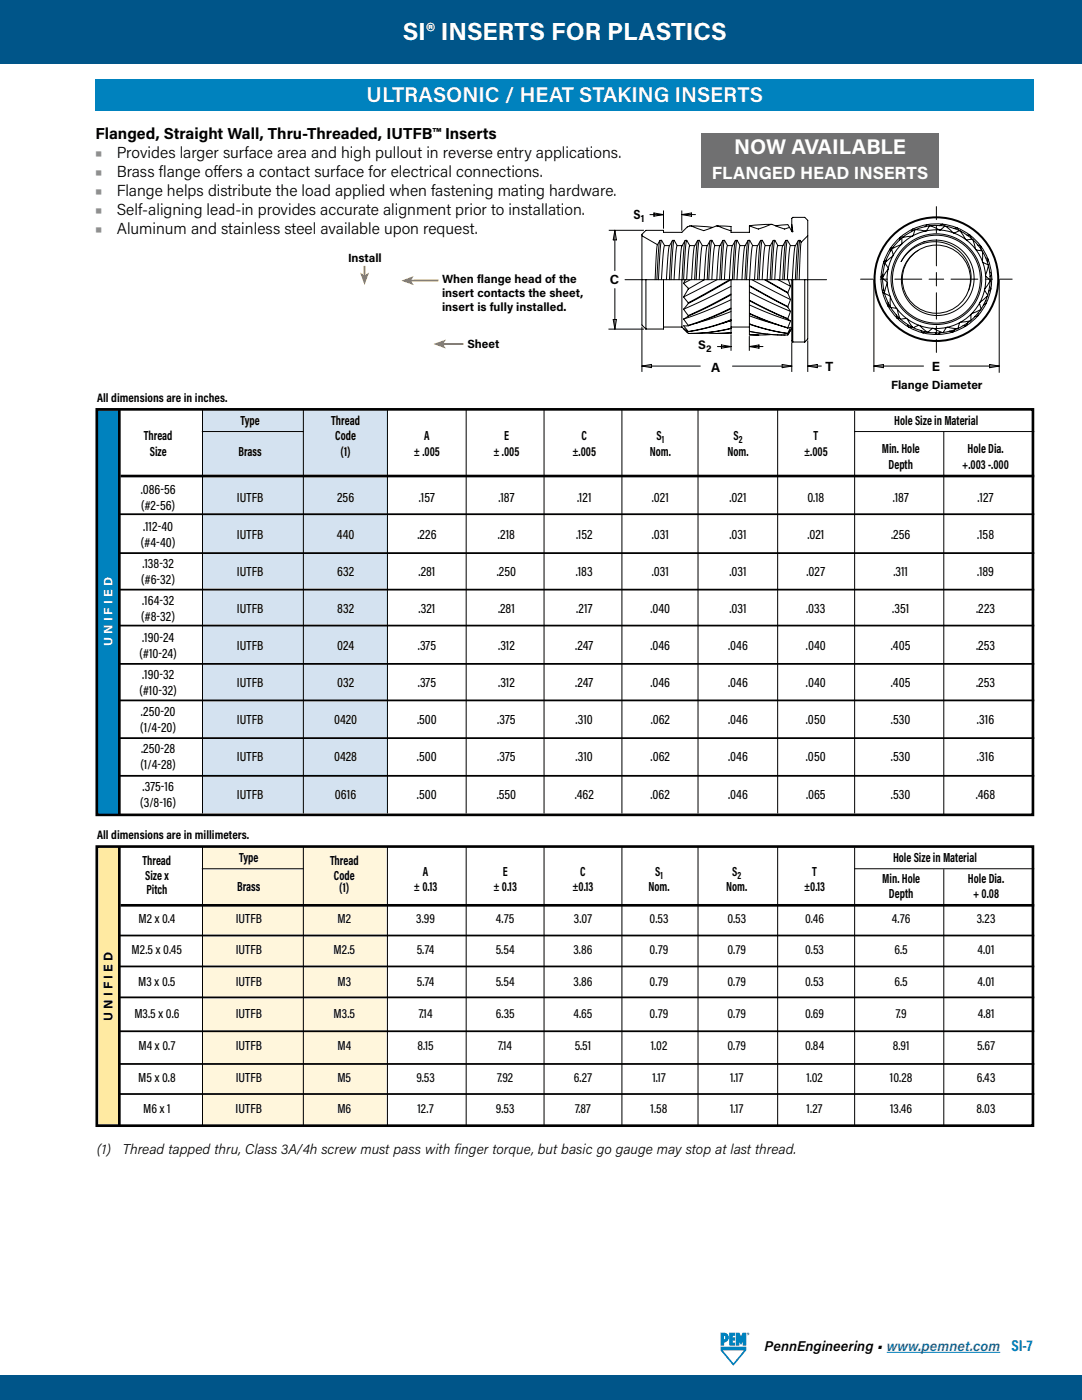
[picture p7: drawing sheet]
<svg xmlns="http://www.w3.org/2000/svg" width="216mm" height="279mm" viewBox="0 0 216 279" stroke-linecap="round" stroke-linejoin="round" font-family="sans-serif">
<defs><g id="words">
<text font-size="4.9" fill="#fff" x="80.4" y="8.1">SI® INSERTS FOR PLASTICS</text>
<g font-size="4.2" fill="#fff">
<text x="73.2" y="20.4">ULTRASONIC / HEAT STAKING INSERTS</text>
<text x="146.5" y="30.7">NOW AVAILABLE</text>
</g>
<text font-size="3.5" fill="#fff" x="142" y="35.8">FLANGED HEAD INSERTS</text>
<g font-size="3.2">
<text x="19" y="27.7">Flanged, Straight Wall, Thru-Threaded, IUTFB™ Inserts</text>
<text x="23.3" y="31.5">Provides larger surface area and high pullout in reverse entry applications.</text>
<text x="23.3" y="35.4">Brass flange of</text>
<text x="42.6" y="35.4">fers a contact surface for electrical connections.</text>
<text x="23.3" y="39.2">Flange helps distribute the load applied when fastening mating hardware.</text>
<text x="23.3" y="43">Self-aligning lead-in provides accurate alignment prior to installation.</text>
<text x="23.3" y="46.8">Aluminum and stainless steel available upon request.</text>
</g>
<g font-size="3.2" fill="#8e9090">
<text x="19" y="31.5">•</text>
<text x="19" y="35.4">•</text>
<text x="19" y="39.2">•</text>
<text x="19" y="43">•</text>
<text x="19" y="46.8">•</text>
</g>
<text font-size="3.2" fill="#0082be" x="201.8" y="269.6">SI-7</text>
<g font-size="2.8">
<text x="19.4" y="230.3">(1)</text>
<text x="24.5" y="230.3">Thread tapped thru, Class 3A/4h screw must pass with finger torque, but basic go gauge may stop at last thread.</text>
<text x="152.6" y="269.6">PennEngineering • www.pemnet.com</text>
</g>
<g font-size="2.6">
<text x="126.4" y="43.7">S</text>
<text x="121.7" y="56.7">C</text>
<text x="141.9" y="74.2">A</text>
<text x="164.7" y="74.1">T</text>
<text x="185.9" y="74.1">E</text>
<text x="28.7" y="87.9">Thread</text>
<text x="48" y="84.7">Type</text>
<text x="66.1" y="84.7">Thread</text>
<text x="66.9" y="87.9">Code</text>
<text x="84.7" y="87.9">A</text>
<text x="100.6" y="87.9">E</text>
<text x="116.1" y="87.9">C</text>
<text x="131" y="87.9">S</text>
<text x="146.4" y="87.9">S</text>
<text x="162.3" y="87.9">T</text>
<text x="178.5" y="84.7">Hole Size in Material</text>
<text x="29.9" y="91.1">Size</text>
<text x="47.6" y="91.1">Brass</text>
<text x="68" y="91.1">(1)</text>
<text x="82.6" y="91.1">± .005</text>
<text x="98.5" y="91.1">± .005</text>
<text x="114.2" y="91.1">±.005</text>
<text x="129.7" y="91.1">Nom.</text>
<text x="145.2" y="91.1">Nom.</text>
<text x="160.4" y="91.1">±.005</text>
<text x="175.9" y="90.4">Min. Hole</text>
<text x="177.3" y="93.6">Depth</text>
<text x="192" y="93.6">+.003 -.000</text>
<text x="193.1" y="90.4">Hole Dia.</text>
<text x="28.1" y="98.5">.086-56</text>
<text x="28.2" y="101.7">(#2-56)</text>
<text x="47.3" y="100.1">IUTFB</text>
<text x="67.3" y="100.1">256</text>
<text x="83.6" y="100.1">.157</text>
<text x="99.5" y="100.1">.187</text>
<text x="115.1" y="100.1">.121</text>
<text x="130.1" y="100.1">.021</text>
<text x="145.6" y="100.1">.021</text>
<text x="161.1" y="100.1">0.18</text>
<text x="178.1" y="100.1">.187</text>
<text x="195.1" y="100.1">.127</text>
<text x="28.6" y="105.9">.112-40</text>
<text x="47.3" y="107.5">IUTFB</text>
<text x="67.2" y="107.5">440</text>
<text x="83.3" y="107.5">.226</text>
<text x="99.4" y="107.5">.218</text>
<text x="114.9" y="107.5">.152</text>
<text x="130.1" y="107.5">.031</text>
<text x="145.6" y="107.5">.031</text>
<text x="161.1" y="107.5">.021</text>
<text x="177.8" y="107.5">.256</text>
<text x="195" y="107.5">.158</text>
<text x="28.1" y="109.1">(#4-40)</text>
<text x="28.4" y="113.3">.138-32</text>
<text x="28.2" y="116.5">(#6-32)</text>
<text x="47.3" y="114.9">IUTFB</text>
<text x="67.3" y="114.9">632</text>
<text x="83.5" y="114.9">.281</text>
<text x="99.1" y="114.9">.250</text>
<text x="114.9" y="114.9">.183</text>
<text x="130.1" y="114.9">.031</text>
<text x="145.6" y="114.9">.031</text>
<text x="160.9" y="114.9">.027</text>
<text x="178.3" y="114.9">.311</text>
<text x="195" y="114.9">.189</text>
<text x="28.2" y="123.9">(#8-32)</text>
<text x="28.4" y="120.7">.164-32</text>
<text x="47.3" y="122.3">IUTFB</text>
<text x="67.3" y="122.3">832</text>
<text x="83.5" y="122.3">.321</text>
<text x="99.4" y="122.3">.281</text>
<text x="115" y="122.3">.217</text>
<text x="129.8" y="122.3">.040</text>
<text x="145.6" y="122.3">.031</text>
<text x="160.9" y="122.3">.033</text>
<text x="178" y="122.3">.351</text>
<text x="194.8" y="122.3">.223</text>
<text x="27.8" y="131.3">(#10-24)</text>
<text x="28.4" y="128.1">.190-24</text>
<text x="47.3" y="129.7">IUTFB</text>
<text x="67.3" y="129.7">024</text>
<text x="83.4" y="129.7">.375</text>
<text x="99.4" y="129.7">.312</text>
<text x="114.8" y="129.7">.247</text>
<text x="129.8" y="129.7">.046</text>
<text x="145.3" y="129.7">.046</text>
<text x="160.8" y="129.7">.040</text>
<text x="177.8" y="129.7">.405</text>
<text x="194.8" y="129.7">.253</text>
<text x="28.4" y="135.6">.190-32</text>
<text x="47.3" y="137.1">IUTFB</text>
<text x="67.3" y="137.1">032</text>
<text x="83.4" y="137.1">.375</text>
<text x="99.4" y="137.1">.312</text>
<text x="114.8" y="137.1">.247</text>
<text x="129.8" y="137.1">.046</text>
<text x="145.3" y="137.1">.046</text>
<text x="160.8" y="137.1">.040</text>
<text x="177.8" y="137.1">.405</text>
<text x="194.8" y="137.1">.253</text>
<text x="27.8" y="138.7">(#10-32)</text>
<text x="28.1" y="143">.250-20</text>
<text x="28" y="146.1">(1/4-20)</text>
<text x="47.3" y="144.6">IUTFB</text>
<text x="66.7" y="144.6">0420</text>
<text x="83.2" y="144.6">.500</text>
<text x="99.2" y="144.6">.375</text>
<text x="114.9" y="144.6">.310</text>
<text x="129.8" y="144.6">.062</text>
<text x="145.3" y="144.6">.046</text>
<text x="160.8" y="144.6">.050</text>
<text x="177.8" y="144.6">.530</text>
<text x="194.9" y="144.6">.316</text>
<text x="28" y="153.5">(1/4-28)</text>
<text x="28.1" y="150.4">.250-28</text>
<text x="47.3" y="152">IUTFB</text>
<text x="66.7" y="152">0428</text>
<text x="83.2" y="152">.500</text>
<text x="99.2" y="152">.375</text>
<text x="114.9" y="152">.310</text>
<text x="129.8" y="152">.062</text>
<text x="145.3" y="152">.046</text>
<text x="160.8" y="152">.050</text>
<text x="177.8" y="152">.530</text>
<text x="194.9" y="152">.316</text>
<text x="28" y="161">(3/8-16)</text>
<text x="28.4" y="157.8">.375-16</text>
<text x="47.3" y="159.4">IUTFB</text>
<text x="66.8" y="159.4">0616</text>
<text x="83.2" y="159.4">.500</text>
<text x="99.1" y="159.4">.550</text>
<text x="114.7" y="159.4">.462</text>
<text x="129.8" y="159.4">.062</text>
<text x="145.3" y="159.4">.046</text>
<text x="160.8" y="159.4">.065</text>
<text x="177.8" y="159.4">.530</text>
<text x="194.7" y="159.4">.468</text>
<text x="28.5" y="172.7">Thread</text>
<text x="47.7" y="172">Type</text>
<text x="65.8" y="172.7">Thread</text>
<text x="178.2" y="172">Hole Size in Material</text>
<text x="29" y="175.6">Size x</text>
<text x="29.2" y="178.5">Pitch</text>
<text x="47.4" y="177.8">Brass</text>
<text x="66.6" y="175.6">Code</text>
<text x="67.7" y="178.1">(1)</text>
<text x="82.6" y="177.8">± 0.13</text>
<text x="84.4" y="174.9">A</text>
<text x="98.5" y="177.8">± 0.13</text>
<text x="100.3" y="174.9">E</text>
<text x="114.2" y="177.8">±0.13</text>
<text x="115.8" y="174.9">C</text>
<text x="129.4" y="177.8">Nom.</text>
<text x="130.7" y="174.9">S</text>
<text x="144.9" y="177.8">Nom.</text>
<text x="146.1" y="174.9">S</text>
<text x="160.4" y="177.8">±0.13</text>
<text x="162.1" y="174.9">T</text>
<text x="176" y="176.3">Min. Hole</text>
<text x="177.4" y="179.2">Depth</text>
<text x="193.1" y="176.3">Hole Dia.</text>
<text x="194.2" y="179.2">+ 0.08</text>
<text x="27.6" y="184.1">M2 x 0.4</text>
<text x="47" y="184.1">IUTFB</text>
<text x="67.4" y="184.1">M2</text>
<text x="83" y="184.1">3.99</text>
<text x="98.9" y="184.1">4.75</text>
<text x="114.5" y="184.1">3.07</text>
<text x="129.6" y="184.1">0.53</text>
<text x="145.1" y="184.1">0.53</text>
<text x="160.6" y="184.1">0.46</text>
<text x="178" y="184.1">4.76</text>
<text x="194.9" y="184.1">3.23</text>
<text x="26.3" y="190.5">M2.5 x 0.45</text>
<text x="47" y="190.5">IUTFB</text>
<text x="66.6" y="190.5">M2.5</text>
<text x="83.2" y="190.5">5.74</text>
<text x="98.9" y="190.5">5.54</text>
<text x="114.4" y="190.5">3.86</text>
<text x="129.6" y="190.5">0.79</text>
<text x="145.1" y="190.5">0.79</text>
<text x="160.7" y="190.5">0.53</text>
<text x="178.5" y="190.5">6.5</text>
<text x="195.1" y="190.5">4.01</text>
<text x="27.6" y="196.8">M3 x 0.5</text>
<text x="47" y="196.8">IUTFB</text>
<text x="67.3" y="196.8">M3</text>
<text x="83.2" y="196.8">5.74</text>
<text x="98.9" y="196.8">5.54</text>
<text x="114.4" y="196.8">3.86</text>
<text x="129.6" y="196.8">0.79</text>
<text x="145.2" y="196.8">0.79</text>
<text x="160.7" y="196.8">0.53</text>
<text x="178.5" y="196.8">6.5</text>
<text x="195.1" y="196.8">4.01</text>
<text x="26.8" y="203.2">M3.5 x 0.6</text>
<text x="47" y="203.2">IUTFB</text>
<text x="66.6" y="203.2">M3.5</text>
<text x="83.6" y="203.2">7.14</text>
<text x="98.9" y="203.2">6.35</text>
<text x="114.4" y="203.2">4.65</text>
<text x="129.6" y="203.2">0.79</text>
<text x="145.2" y="203.2">0.79</text>
<text x="160.6" y="203.2">0.69</text>
<text x="178.8" y="203.2">7.9</text>
<text x="195.1" y="203.2">4.81</text>
<text x="27.6" y="209.5">M4 x 0.7</text>
<text x="47" y="209.5">IUTFB</text>
<text x="67.3" y="209.5">M4</text>
<text x="83.3" y="209.5">8.15</text>
<text x="99.4" y="209.5">7.14</text>
<text x="114.7" y="209.5">5.51</text>
<text x="129.9" y="209.5">1.02</text>
<text x="145.2" y="209.5">0.79</text>
<text x="160.6" y="209.5">0.84</text>
<text x="178.2" y="209.5">8.91</text>
<text x="195" y="209.5">5.67</text>
<text x="27.6" y="215.9">M5 x 0.8</text>
<text x="47" y="215.9">IUTFB</text>
<text x="67.3" y="215.9">M5</text>
<text x="83.1" y="215.9">9.53</text>
<text x="99.2" y="215.9">7.92</text>
<text x="114.5" y="215.9">6.27</text>
<text x="130.2" y="215.9">1.17</text>
<text x="145.7" y="215.9">1.17</text>
<text x="160.9" y="215.9">1.02</text>
<text x="177.6" y="215.9">10.28</text>
<text x="194.9" y="215.9">6.43</text>
<text x="28.6" y="222.2">M6 x 1</text>
<text x="47" y="222.2">IUTFB</text>
<text x="67.3" y="222.2">M6</text>
<text x="83.3" y="222.2">12.7</text>
<text x="99" y="222.2">9.53</text>
<text x="114.8" y="222.2">7.87</text>
<text x="129.8" y="222.2">1.58</text>
<text x="145.7" y="222.2">1.17</text>
<text x="161" y="222.2">1.27</text>
<text x="177.6" y="222.2">13.46</text>
<text x="194.9" y="222.2">8.03</text>
</g>
<g font-size="2.5">
<text x="139.3" y="69.7">S</text>
<text x="19.4" y="80.3">All dimensions are in inches.</text>
<text x="19.4" y="167.5">All dimensions are in millimeters.</text>
<text x="22.5" y="203.7" transform="rotate(-90 22.5 203.7)">U N I F I E D</text>
</g>
<text font-size="2.5" fill="#fff" x="22.5" y="128.9" transform="rotate(-90 22.5 128.9)">U N I F I E D</text>
<g font-size="2.4">
<text x="69.4" y="52.4">Install</text>
<text x="88.2" y="56.4">When flange head of the</text>
<text x="88.2" y="59.3">insert contacts the sheet,</text>
<text x="88.2" y="62.1">insert is fully installed.</text>
<text x="93.3" y="69.5">Sheet</text>
<text x="177.8" y="77.6">Flange Diameter</text>
</g>
<g font-size="2.1">
<text x="127.9" y="44.2">1</text>
<text x="132" y="88.4">1</text>
<text x="147.4" y="88.4">2</text>
<text x="131.8" y="175.4">1</text>
<text x="147.2" y="175.4">2</text>
</g>
<text font-size="2" x="140.9" y="70.2">2</text>
</g></defs>
<path d="M177 269.9h22.6" fill="none" stroke="#215e9e" stroke-width=".2"/>
<g fill="#0082be">
<path d="M145.5 266h1.2v.6h-.5v.3h.5v.6h-.5v.4h.5v.6h-1.2z"/>
<path d="M146.8 266h.7l.4 .7 .3-.7h.7v2.5h-.7v-.7l-.4 .6-.3-.6v.7h-.7z"/>
<path d="M143.8 268.7v.8l2.5 3.1 2.6-3.1v-.8zM144.2 269.5h4.3l-2.2 2.6z"/>
<path d="M143.8 266a1.24 1.24 0 0 1 1.6 .9 1.05 1.05 0 0 1-.9 1v.6h-.7zM144.5 266.6v.7a.36 .36 0 0 0 .2-.3 .36 .36 0 0 0-.2-.4z"/>
<path d="M149.1 266.1h.2l.1 .3-.2-.2-.1 .2zM149.2 266.1l.1 .1zM149 266.2a.26 .26 0 0 1 .5 0 .26 .26 0 0 1-.5 0zM149.1 266.2a.19 .19 0 0 0 .3 0 .19 .19 0 0 0-.3 0z"/>
</g>
<g fill="#005589">
<path d="M-.1 -.1h216v12.8h-216z"/>
<path d="M-.1 274.4h216v5h-216z"/>
</g>
<path d="M19 15.9h187.4v6.3h-187.4z" fill="#0082be"/>
<path d="M139.9 26.5h47.5v10.8h-47.5z" fill="#707071"/>
<path d="M19.3 81.7h4.5v80.7h-4.5z" fill-rule="evenodd" fill="#0082be"/>
<path d="M40.4 82h37v80.3h-37z" fill-rule="evenodd" fill="#d4e2f0"/>
<path d="M19.3 81.7h186.8v80.9h-186.8zM23.8 81.6v81M24 95h182.4" fill="none" stroke="#000" stroke-width=".53"/>
<path d="M40.3 86.1h20.3M40.4 81.6v80.7M60.5 81.6v80.7M77.3 81.6v80.7M93 81.6v80.7M108.6 81.6v80.7M124.1 81.6v80.7M139.3 81.6v80.7M155.2 81.6v80.7M170.4 86.1h36M170.5 82v80.3M188.3 86.2v76.4" fill="none" stroke="#000" stroke-width=".2"/>
<path d="M23.8 102.6h182.6M23.8 110.4h182.6M23.8 117.7h182.6M23.8 124.8h182.6M23.8 132.5h182.6M23.8 139.8h182.6M23.8 147.3h182.6M23.8 154.8h182.6" fill="none" stroke="#000" stroke-width=".35"/>
<path d="M19.3 169h4.5v55.8h-4.5z" fill-rule="evenodd" fill="#ffeaa2"/>
<path d="M40.4 169.3h37v55.5h-37z" fill-rule="evenodd" fill="#fff6dc"/>
<path d="M19.3 168.9h186.8v55.8h-186.8zM23.8 168.9v55.9M24 180.7h182.4" fill="none" stroke="#000" stroke-width=".53"/>
<g fill="none" stroke="#000" stroke-width=".2">
<path d="M121.5 46h7M122.7 46l.3 1.9h-.6zM122.7 46v8M122.7 57.6v8.1M124.7 55.8h40.2M128.1 47l3.1 1.8M128.9 55.8v9.9M129.7 42.8h2.7M130.5 42.5l1.9 .3-1.9 .3zM131.2 48.8l-.2 1.6-.3 5.4M131.6 48.1l-.5 7.7M132 48l-.3 1.8-.3 6"/>
<path d="M132 48h-.3l-.5 .8M132 48l.6 1M132.4 42v3.6M132.4 55.8v9.9h-3.5M132.6 49l-.3 1.6-.3 5.2M132.6 49h1M133.6 49l-.3 1.6-.3 5.2M134.1 48.1l-.5 7.7M134.5 48l-.3 1.8-.3 6M134.5 48h-.3l-.6 1M134.5 48l.6 1M135.1 49l-.2 1.6-.4 5.2"/>
<path d="M135.1 49h1M136 42v4M136.1 42.8l1.9-.3v.7zM136.1 42.8h2.7M136.1 49l-.3 1.5-.3 5.3M136.4 56.5l.9 1v.2M136.4 59.3l.9 1.1M136.6 48.1l-.5 7.7v9.5M136.7 55.8l-.3 .7M137 48h-.3l-.6 1M137 48l.6 1M137 48l-.2 1.7-.4 6.1"/>
<path d="M137.3 57.7l-.9 1.6M137.6 49l-.2 1.6-.4 5.2M137.6 49h1M137.8 55.8l-1.4 .7M137.9 45.1l4.3 .3M137.9 45.1l1.5 .6a1.65 1.65 0 0 0 2 0l1.8-.6M137.9 45.1l-.8 .2-1 1.1h-3.7v-.4h-3.5l-.8 .8v18.1l.8 .8M138.6 49l-.3 1.6-.3 5.2M139.2 48.1l-.6 7.7M139.5 48h-.3l-.6 1M139.5 48l.6 1M139.5 48l-.2 1.8-.4 6"/>
<path d="M140.1 49l-.2 1.6-.4 5.2M140.1 49h1M140.6 55.8l-3.3 1.9M141.1 49.1l-.3 1.7-.3 5M141.1 49v.1M141.7 48.1l-.6 7.7M142.1 48l-.3 1.8-.4 6M142.1 48h-.4l-.6 1M142.1 48l.6 1M142.7 49h1M142.7 49l-.3 1.6-.4 5.2M143.1 55.8l-6.7 3.5"/>
<path d="M143.2 45.1l2.7 .9M143.7 49l-.3 1.6-.4 5.2M144.2 48.1l-.6 7.7M144.6 48l-.3 1.8-.4 6M144.6 48h-.3l-.6 1M144.6 48l.6 1M145.2 49l-.3 1.6-.4 5.2M145.2 49h1M145.6 55.8l-8.3 4.6M145.9 58.8l-4.5 2.4-4.1 1.9M145.9 58.7l-4.6 2.4-4 1.9M145.9 57.1l-5.4 2.7-4.1 1.9"/>
<path d="M145.9 59.8l-5.1 2.3-4.4 1.6M146.2 49l-.3 1.6-.4 5.2M146.7 48.1l-.6 7.7M147.1 48h-.3l-.6 1M147.1 48l.6 1M147.1 48l-.3 1.8-.3 6M147.7 49l-.3 1.6-.3 5.2M147.7 49h1M148.6 49.1l-.2 1.7-.4 5M148.7 49l-.1 .1M149.2 48.1l-.6 7.7M149.5 45.1v1.3h-3.6v-1.2l-2.7-.1"/>
<path d="M149.5 57.1l7.7 4.2M149.5 57l7.7 4.2M149.5 59.9l4.1 2.1 3.6 1.6M149.5 58.3l8.2 3.8M149.6 48h-.3l-.6 1M149.6 48l.6 1M149.6 48l-.3 1.8-.3 6M150 55.8l7.7 4M150.2 49l-.3 1.6-.3 5.2-.1 11M150.2 49h1M151.2 49l-.3 1.5-.3 5.3M151.7 48.1l-.5 7.7"/>
<path d="M152.1 48h-.3l-.6 1M152.1 48l.6 1M152.1 48l-.3 1.8-.3 6M152.5 55.8l4.7 2.7M152.7 49l-.3 1.6-.3 5.2M152.7 49h1M152.7 55.8l4.5 2.6M153.7 49l-.3 1.6-.3 5.2M153.8 44.8l2.8 .9 .9-.3M153.8 44.8l-4.3 .3M153.8 44.8l-2 .7a2.07 2.07 0 0 1-1.6-.2l-.7-.2M154.2 48.1l-.5 7.7"/>
<path d="M154.6 48l-.3 1.8-.3 6M154.6 48h-.3l-.6 1M154.6 48l.6 1M154.7 45.1l2.5-.3 .3 .6M155.2 49h1M155.2 49l-.3 1.6-.3 5.2M155.2 55.8l2.5 1.3M156.2 49.1l-.3 1.7-.3 5M156.2 49v.1M156.7 48.1l-.5 7.7M157.1 48l-.2 1.8-.4 6M157.1 48h-.3l-.6 1"/>
<path d="M157.1 48l.6 1M157.2 58.5l.5 1.3M157.2 58.4v.1M157.3 55.8l.4 1.3M157.7 49l-.2 1.6-.4 5.2M157.7 49h1M157.7 59.8l-.5 1.4M157.7 57.1l-.5 1.3M158 46.2v-2.6l.2-.2h2.4l.6 .6v23.7l-.6 .6M158 55.8v12.3l.2 .2M158 44.8l.2 1.5h-.2l-.5-.9M158.2 55.8v12.5"/>
<path d="M158.7 49l-.3 1.6-.3 5.2M159.3 48.1l-.6 7.7M159.6 48h-.3l-.6 1M159.6 48l.3 .4M159.6 48l-.2 1.8-.4 6M159.9 48.4l-.4 7.4M160.6 55.8v12.5M161.2 47l-1.3 1.4M174.4 55.7v18.5M175.8 55.3l.1 1.5 .2 1.5 .4 .3M176.1 58.3l.5 1.4 .6 1.4M176.1 55.5l.9 .9"/>
<path d="M176.2 54.7l-.4 .5M176.3 57.6l-.2 .6M176.3 52.3l-.5 2.5v.5l.3 .4M176.3 52.3l.2 .6M176.5 58.6l1.1 .5M176.6 52.5l.7 1.1M176.9 51.9l-.5 .3M177.1 56.5a3.6 3.6 0 0 0 .1 3.8l.4 .9M177.2 53.7a3.6 3.6 0 0 0-.9 3.7l.2 1M177.6 49.6l-.7 1.3-.6 1.4M177.6 49.6l.1 .6M177.7 59.2l-.1 2"/>
<path d="M177.9 49.8l.4 1.1M178.2 51.1a3.6 3.6 0 0 0-2 3.2l-.1 1M178.3 49.3l-.6 .2M179.6 47.4l-1.1 1-.9 1.2M179.6 47.4l-.1 .5M179.8 48.8a3.6 3.6 0 0 0-2.8 2.6l-.3 .9M179.8 52.2h.1M179.8 52.2l.8-1.2 1-1 1.1-.7 1.3-.6 1.3-.4 1.4-.1 1.4 .2 1.3 .4 1.2 .7 1.1 .9 .9 1 .6 1.2 .4 1.4 .2 1.3-.2 1.4-.4 1.3M179.9 47.5v1.2M180.3 47.3h-.6M182.1 47.1a3.6 3.6 0 0 0-3.5 1.7l-.6 .8M182.1 45.7l-1.3 .8-1.2 .9"/>
<path d="M182.1 45.7l-.2 .6M182.2 45.7l.5 .1M182.5 45.9l-.3 1.1M182.7 45.8h.1M184.4 48.3l1.3-.3 1.4-.1 1.3 .2 1.3 .4 1.2 .7 1.1 .8 .9 1 .7 1.2 .5 1.3 .2 1.3v1.3l-.2 1.4-.5 1.3-.6 1.1-.9 1-1.1 .9-1.2 .6-1.3 .4-1.4 .2-1.5-.2-1.3-.4-1.3-.6-1.1-.9-.9-1.1-.6-1.3-.4-1.4-.1-1.4 .1-1.3 .4-1.2 .8-1.4 .9-1 1.2-.9M184.4 48.3a7.8 7.8 0 0 0-4.6 3.9M184.5 48.2l-.1 .1M184.7 46.1a3.6 3.6 0 0 0-3.8 .7l-.8 .6M185 44.8l-1.5 .4-1.4 .5M185 44.8l-.4 .5M185.1 44.8l.5 .3M185.5 45.1l-.7 1"/>
<path d="M185.6 45.1l1.9 .8M185.6 45.1l-1.4 .2-1.5 .5M185.7 45.1l1.5-.1a3.4 3.4 0 0 1 3 1.5M188 44.7h-1.5l-1.5 .1M188 44.7l1.5 .3 1.4 .5M188 44.7l-.5 .3M188.1 44.7l.4 .4-.9 .8M188.7 45.2l1.5 .3a3.4 3.4 0 0 1 2.5 2.3M190.9 45.5l1.4 .6 1.2 .8M190.9 45.5l-.5 .1M191 45.5l.3 .5M191.5 46l-1.2 .5"/>
<path d="M191.6 46.1l1.3 .8a3.4 3.4 0 0 1 1.8 2.9M193 46.9h.6M193.6 46.9l1.1 1 1 1.2M193.6 47l.2 .5M194 47.7l-1.2 .2M194.1 47.9l1.1 1.1a3.4 3.4 0 0 1 .8 3.2M194.8 49.9l1.2 .2M195.1 48.9l.6 .2M195.7 49.1l.8 1.2 .6 1.4M195.7 49.2v.5M196.1 50.2l.6 1.4a3.4 3.4 0 0 1-.1 3.4M196.1 52.3l1.1 .6"/>
<path d="M196.4 57.9l.7 1M196.6 55.1l1 .8M196.7 51.4l.4 .3M196.7 59.9l.1 .6M197 59.1l-.6 1.4a3.4 3.4 0 0 1-2.5 2.1M197.1 51.7l.5 1.4 .2 1.5M197.2 51.8l-.2 .6M197.2 53.1l.3 1.4a3.4 3.4 0 0 1-1 3.3M197.5 54.2l.3 .4M197.5 57.1l.2 .5M197.6 56.1l-.2 1.5a3.4 3.4 0 0 1-1.9 2.8M197.7 57.7l-.4 .4"/>
<path d="M197.7 57.6l-.3 1.5-.6 1.4M197.8 54.6l.1 1.5-.2 1.5M197.8 54.7l-.3 .5M199.4 55.7v18.7M121.4 65.7h7.1M122.4 63.8h.6l-.3 1.9zM128.1 65.2v9M128.1 73.1h11.6M128.1 73.1l1.9-.4v.7zM132.4 65.3h3.7M136.1 65.3l1 1M136.4 61.7l.9 1.3"/>
<path d="M136.4 63.7l.9 1.2M137.3 60.4v.2M137.3 63v.1M137.3 64.9v.1M137.3 66.2h.1M137.3 65h-.9l.9 1.2M137.3 66.2l-.9-.6 .7 .7M137.3 60.6l-.9 1.1M137.3 63.1l-.9 .6M137.3 60.6l8.6-4.8v10.7M139 64.5l-1.7 .5M140.4 66.4l2.8 .1"/>
<path d="M143.2 69.2h2.7M144 68.8l1.9 .4-1.9 .3zM144.3 64.5l-3.6 1-3.4 .7M145.7 66.4l.2 .1M145.9 65.5l-5.2 .9-3.4 .1-.2-.2M145.9 65.6l-4 .7-4 .2M145.9 66.5h.1M145.9 61.5l-4.4 1.9-4.2 1.5M145.9 61.6l-3.4 1.6-3.5 1.3M145.9 66.7v3.3M145.9 62.2l-6.9 2.3M145.9 64l-1.6 .5"/>
<path d="M145.9 63.8l-4.5 1.5-4.1 .9M145.9 66.4l-2.7 .1M145.9 65.5h.1M145.9 65.6h.1M145.9 65.3h3.6M145.9 63.9l-1.6 .6M146.2 73.1h11.8M149.5 67.1v2.9M149.5 66.8l1.7 .1M149.5 64.7l3.9 1.1 3.8 .8M149.5 64.6l3.9 1.2 3.8 .7M149.5 66.1h.1"/>
<path d="M149.5 69.2l2-.4v.7zM149.5 69.2h2.7M149.5 63l5.4 1.7M149.5 62.5l4.1 1.7 3.6 1.2M149.5 66.1l3.5 .6 3.5 .2M149.5 60l4 2 3.7 1.7M149.5 62.6l5.4 2.1M149.5 60.9l4.3 1.8 3.9 1.3M149.5 66.1a34.3 34.3 0 0 0 7 .8M154 66.8l-2.8 .1M154.9 64.7l2.3 .8M156.1 72.7l1.9 .4-1.9 .3z"/>
<path d="M157.2 65.5l.5-.2-.5 1.2M157.2 66.6l.5-.7-.3 .7M157.2 61.3l.5 .8M157.2 63.7l.5 .3M157.2 61.2v.1M157.2 63.6v.1M157.2 65.4v.1M157.2 66.5v.1M157.7 62.1l-.5 1.5M157.7 64l-.5 1.4M158 65.5l-.8 1.4h-.7M158 68.3v5.9"/>
<path d="M158.2 68.3h2.4M161.2 67.9v6.3M161.2 73.1l1.9-.4v.7zM161.2 73.1h2.7M174.4 73.1l1.9-.4v.7zM174.4 73.1h9.9M177.2 61.1l.4 .2M177.2 61.1l.8 1.3 1 1.1M177.2 60.4l-.1 .6M177.6 61.2l.9 1.3 1 1.1-.5-.1M177.7 61.4l1.2 .1M178.9 62.9v.5"/>
<path d="M179 63.5l1.1 1 1.3 .8M179 61.7a3.6 3.6 0 0 0 2.2 3.1l.9 .5M180.9 63.5l-1.2 .2M181 63.7a3.6 3.6 0 0 0 3 2.3l.9 .3M181.1 64.8l.2 .5M181.4 65.3l1.4 .7 1.4 .4M182 65.2l-.6 .1M183.4 64.9l-1.2 .5M183.5 64.9a3.6 3.6 0 0 0 3.5 1.5h1M183.7 66l.4 .4M184.2 66.4l1.5 .3 1.5 .1M184.7 66.2l-.5 .2"/>
<path d="M186.1 65.5l-.9 .8M186.2 65.5a3.6 3.6 0 0 0 3.8 .5l1-.4M186.6 66.4l.5 .4M187.7 66.4l-.5 .4M188.9 65.3l-.7 1.1M189.5 66.1l.5 .2M189.5 73.1h9.9M190.1 66.3l-1.4 .3-1.5 .2M190.5 65.8l-.4 .5M191.5 64.4l-.4 1.1M192.2 65h.6M192.9 65l-1.3 .7-1.5 .6"/>
<path d="M193.1 64.4l-.2 .6M193.6 64.1l-1.3 .8a3.4 3.4 0 0 1-3.3 .4M193.6 64l-2 .3M193.7 62.7v1.2M195.1 63.1l-.6 .1M195.1 63l-1 1.1-1.2 .9M195.2 62.4l-.1 .6M195.4 60.5l.4 1.2M195.7 61.8l-1 1.2-1.1 1M196.8 60.6l-.6 .3M196.8 60.5l-.7 1.3-1 1.2M197.5 72.7l1.9 .4-1.9 .3z"/>
<path d="M40.3 173.4h20.3M40.4 168.9v55.7M60.5 168.9v55.7M77.3 168.9v55.7M93 168.9v55.7M108.6 168.9v55.7M124.1 168.9v55.7M139.3 168.9v55.7M155.2 168.9v55.7M170.4 173.4h36M170.5 169.1v55.5M188.3 173.5v51.3"/>
<circle cx="186.8" cy="55.7" r="6.8"/>
<circle cx="186.8" cy="55.7" r="8.8"/>
<circle cx="186.8" cy="55.7" r="9.8"/>
<circle cx="186.8" cy="55.7" r="9.1"/>
<circle cx="186.8" cy="55.7" r="12.4"/>
<circle cx="186.8" cy="55.7" r="12.2"/>
</g>
<path d="M23.8 186.7h182.6M23.8 192.9h182.6M23.8 199h182.6M23.8 205.8h182.6M23.8 212.3h182.6M23.8 218.3h182.6" fill="none" stroke="#000" stroke-width=".35"/>
<path d="M186.8 55.7v14.6" fill="none" stroke="#000" stroke-width=".2" stroke-dasharray="5.3 1.4 1.4 1.4" stroke-dashoffset="6.6"/>
<path d="M186.8 55.7v-14.5" fill="none" stroke="#000" stroke-width=".2" stroke-dasharray="5.2 1.3 1.3 1.3" stroke-dashoffset="6.6"/>
<path d="M186.8 55.7h-15.1M186.8 55.7h15.2" fill="none" stroke="#000" stroke-width=".2" stroke-dasharray="5.4 1.5 1.5 1.5" stroke-dashoffset="6.8"/>
<path d="M72.7 53.1v1.8" fill="none" stroke="#d97b27" stroke-width=".35"/>
<path d="M71.8 54.4l.9 .5 .9-.5-.9 2.5z" fill="#d97b27"/>
<path d="M87.5 56h-5.5" fill="none" stroke="#d97b27" stroke-width=".35"/>
<path d="M80.1 56l2.4-.9-.5 .9 .6 .9z" fill="#d97b27"/>
<path d="M88.4 68.7h4.1" fill="none" stroke="#d97b27" stroke-width=".35"/>
<path d="M86.5 68.7l2.5-.9-.6 .9 .6 .9z" fill="#d97b27"/>
<use href="#words"/>
</svg>
